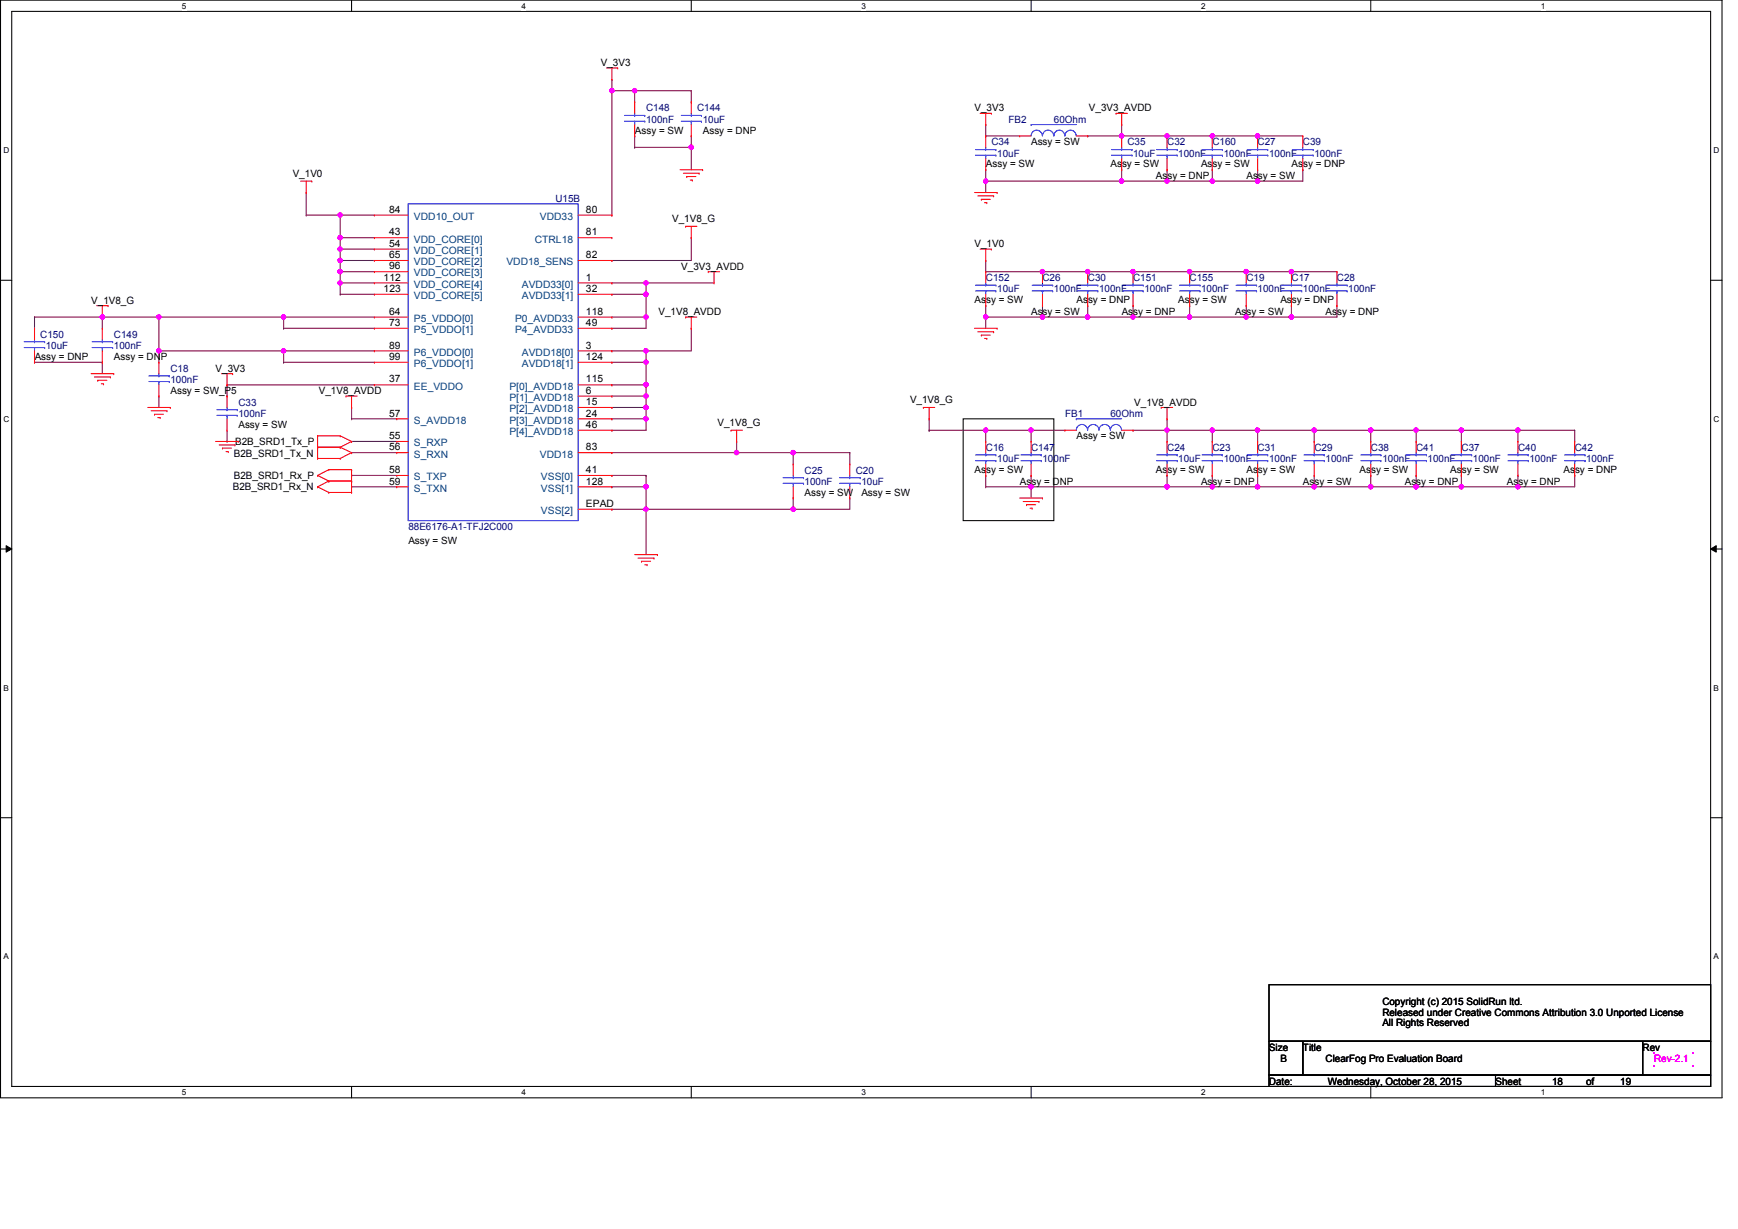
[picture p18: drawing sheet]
<svg xmlns="http://www.w3.org/2000/svg" width="420mm" height="297mm" viewBox="0 0 420 297" stroke-linecap="round" stroke-linejoin="round" font-family="sans-serif">
<defs><g id="words">
<g font-size="2.4">
<text x="145.2" y="16">V_3V3</text>
<text x="235.5" y="26.9">V_3V3</text>
<text x="263.1" y="26.9">V_3V3_AVDD</text>
<text x="153.4" y="32.3">Assy = SW</text>
<text x="169.8" y="32.3">Assy = DNP</text>
<text x="249.2" y="35.1">Assy = SW</text>
<text x="238.3" y="40.5">Assy = SW</text>
<text x="268.4" y="40.5">Assy = SW</text>
<text x="290.2" y="40.5">Assy = SW</text>
<text x="312.1" y="40.5">Assy = DNP</text>
<text x="70.7" y="42.8">V_1V0</text>
<text x="279.3" y="43.2">Assy = DNP</text>
<text x="301.2" y="43.2">Assy = SW</text>
<text x="94.1" y="51.4">84</text>
<text x="141.6" y="51.4">80</text>
<text x="162.4" y="53.7">V_1V8_G</text>
<text x="94.1" y="56.9">43</text>
<text x="94.1" y="59.6">54</text>
<text x="141.6" y="56.9">81</text>
<text x="235.5" y="59.7">V_1V0</text>
<text x="94.1" y="62.4">65</text>
<text x="94.1" y="65.1">96</text>
<text x="141.6" y="62.4">82</text>
<text x="164.6" y="65.2">V_3V3_AVDD</text>
<text x="92.7" y="67.8">112</text>
<text x="92.7" y="70.6">123</text>
<text x="141.6" y="67.8">1</text>
<text x="141.6" y="70.6">32</text>
<text x="22.1" y="73.4">V_1V8_G</text>
<text x="94.1" y="76.1">64</text>
<text x="141.6" y="76.1">118</text>
<text x="159.1" y="76.2">V_1V8_AVDD</text>
<text x="235.5" y="73.3">Assy = SW</text>
<text x="249.2" y="76.1">Assy = SW</text>
<text x="260.1" y="73.3">Assy = DNP</text>
<text x="271.1" y="76.1">Assy = DNP</text>
<text x="284.7" y="73.3">Assy = SW</text>
<text x="298.4" y="76.1">Assy = SW</text>
<text x="309.4" y="73.3">Assy = DNP</text>
<text x="320.3" y="76.1">Assy = DNP</text>
<text x="94.1" y="78.7">73</text>
<text x="141.6" y="78.7">49</text>
<text x="8.4" y="87">Assy = DNP</text>
<text x="27.5" y="87">Assy = DNP</text>
<text x="52.1" y="89.8">V_3V3</text>
<text x="94.1" y="84.2">89</text>
<text x="94.1" y="87">99</text>
<text x="141.6" y="84.2">3</text>
<text x="141.6" y="87">124</text>
<text x="41.2" y="95.2">Assy = SW_P5</text>
<text x="77" y="95.2">V_1V8_AVDD</text>
<text x="94.1" y="92.4">37</text>
<text x="141.6" y="92.4">115</text>
<text x="141.6" y="95.2">6</text>
<text x="94.1" y="100.7">57</text>
<text x="141.6" y="97.9">15</text>
<text x="141.6" y="100.7">24</text>
<text x="219.9" y="97.5">V_1V8_G</text>
<text x="274.1" y="98">V_1V8_AVDD</text>
<text x="56.8" y="107.6">B2B_SRD1_Tx_P</text>
<text x="57.6" y="103.4">Assy = SW</text>
<text x="94.1" y="106.1">55</text>
<text x="141.6" y="103.4">46</text>
<text x="173.4" y="103">V_1V8_G</text>
<text x="260.1" y="106.1">Assy = SW</text>
<text x="56.5" y="110.3">B2B_SRD1_Tx_N</text>
<text x="94.1" y="108.8">56</text>
<text x="141.6" y="108.8">83</text>
<text x="56.3" y="118.5">B2B_SRD1_Rx_N</text>
<text x="56.5" y="115.8">B2B_SRD1_Rx_P</text>
<text x="94.1" y="114.3">58</text>
<text x="94.1" y="117.1">59</text>
<text x="141.6" y="114.3">41</text>
<text x="141.6" y="117.1">128</text>
<text x="194.4" y="119.8">Assy = SW</text>
<text x="208.2" y="119.8">Assy = SW</text>
<text x="235.5" y="114.3">Assy = SW</text>
<text x="246.5" y="117.1">Assy = DNP</text>
<text x="279.3" y="114.3">Assy = SW</text>
<text x="290.2" y="117.1">Assy = DNP</text>
<text x="301.2" y="114.3">Assy = SW</text>
<text x="314.9" y="117.1">Assy = SW</text>
<text x="328.5" y="114.3">Assy = SW</text>
<text x="339.5" y="117.1">Assy = DNP</text>
<text x="350.5" y="114.3">Assy = SW</text>
<text x="364.2" y="117.1">Assy = DNP</text>
<text x="377.8" y="114.3">Assy = DNP</text>
<text x="141.6" y="122.5">EPAD</text>
<text x="98.7" y="131.5">Assy = SW</text>
<text x="334.1" y="243">Copyright (c) 2015 SolidRun ltd.</text>
<text x="334.1" y="245.5">Released under Creative Commons Attribution 3.0 Unported License</text>
<text x="334.1" y="248">All Rights Reserved</text>
<text x="306.7" y="253.9">Size</text>
<text x="309.4" y="256.6">B</text>
<text x="314.9" y="253.9">Title</text>
<text x="320.3" y="256.6">ClearFog Pro Evaluation Board</text>
<text x="397" y="253.9">Rev</text>
<text x="306.7" y="262.1">Date:</text>
<text x="320.9" y="262.1">Wednesday, October 28, 2015</text>
<text x="361.4" y="262.1">Sheet</text>
<text x="375.1" y="262.1">18</text>
<text x="383.3" y="262.1">of</text>
<text x="391.5" y="262.1">19</text>
</g>
<g font-size="2.4" fill="#000080">
<text x="156.1" y="26.9">C148</text>
<text x="156.1" y="29.6">100nF</text>
<text x="168.4" y="26.9">C144</text>
<text x="169.8" y="29.6">10uF</text>
<text x="243.7" y="29.6">FB2</text>
<text x="254.7" y="29.6">60Ohm</text>
<text x="239.6" y="35.1">C34</text>
<text x="272.5" y="35.1">C35</text>
<text x="282.1" y="35.1">C32</text>
<text x="293" y="35.1">C160</text>
<text x="303.9" y="35.1">C27</text>
<text x="314.9" y="35.1">C39</text>
<text x="241" y="37.8">10uF</text>
<text x="273.8" y="37.8">10uF</text>
<text x="284.7" y="37.8">100nF</text>
<text x="295.7" y="37.8">100nF</text>
<text x="306.7" y="37.8">100nF</text>
<text x="317.6" y="37.8">100nF</text>
<text x="134.2" y="48.8">U15B</text>
<text x="238.3" y="67.9">C152</text>
<text x="241" y="70.7">10uF</text>
<text x="251.9" y="67.9">C26</text>
<text x="254.7" y="70.7">100nF</text>
<text x="262.9" y="67.9">C30</text>
<text x="265.6" y="70.7">100nF</text>
<text x="273.8" y="67.9">C151</text>
<text x="276.6" y="70.7">100nF</text>
<text x="287.5" y="67.9">C155</text>
<text x="290.2" y="70.7">100nF</text>
<text x="301.2" y="67.9">C19</text>
<text x="303.9" y="70.7">100nF</text>
<text x="312.1" y="67.9">C17</text>
<text x="314.9" y="70.7">100nF</text>
<text x="323.1" y="67.9">C28</text>
<text x="325.8" y="70.7">100nF</text>
<text x="9.7" y="81.6">C150</text>
<text x="27.5" y="81.6">C149</text>
<text x="11" y="84.3">10uF</text>
<text x="27.5" y="84.3">100nF</text>
<text x="41.2" y="89.8">C18</text>
<text x="41.2" y="92.5">100nF</text>
<text x="57.6" y="98">C33</text>
<text x="57.6" y="100.8">100nF</text>
<text x="257.4" y="100.8">FB1</text>
<text x="268.4" y="100.8">60Ohm</text>
<text x="238.3" y="108.9">C16</text>
<text x="241" y="111.7">10uF</text>
<text x="249.2" y="108.9">C147</text>
<text x="251.9" y="111.7">100nF</text>
<text x="282.1" y="108.9">C24</text>
<text x="284.7" y="111.7">10uF</text>
<text x="293" y="108.9">C23</text>
<text x="295.7" y="111.7">100nF</text>
<text x="303.9" y="108.9">C31</text>
<text x="306.7" y="111.7">100nF</text>
<text x="317.6" y="108.9">C29</text>
<text x="320.3" y="111.7">100nF</text>
<text x="331.3" y="108.9">C38</text>
<text x="334.1" y="111.7">100nF</text>
<text x="342.2" y="108.9">C41</text>
<text x="345" y="111.7">100nF</text>
<text x="353.2" y="108.9">C37</text>
<text x="355.9" y="111.7">100nF</text>
<text x="366.9" y="108.9">C40</text>
<text x="369.6" y="111.7">100nF</text>
<text x="380.5" y="108.9">C42</text>
<text x="383.3" y="111.7">100nF</text>
<text x="194.4" y="114.4">C25</text>
<text x="194.4" y="117.2">100nF</text>
<text x="206.8" y="114.4">C20</text>
<text x="208.2" y="117.2">10uF</text>
<text x="98.7" y="128.1">88E6176-A1-TFJ2C000</text>
</g>
<g font-size="2.4" fill="#004080">
<text x="100" y="53.1">VDD10_OUT</text>
<text x="130.5" y="53.1">VDD33</text>
<text x="100" y="58.6">VDD_CORE[0]</text>
<text x="129.2" y="58.6">CTRL18</text>
<text x="100" y="61.4">VDD_CORE[1]</text>
<text x="100" y="64.1">VDD_CORE[2]</text>
<text x="122.4" y="64.1">VDD18_SENS</text>
<text x="100" y="66.8">VDD_CORE[3]</text>
<text x="100" y="69.6">VDD_CORE[4]</text>
<text x="126.1" y="69.6">AVDD33[0]</text>
<text x="100" y="77.8">P5_VDDO[0]</text>
<text x="100" y="72.3">VDD_CORE[5]</text>
<text x="124.5" y="77.8">P0_AVDD33</text>
<text x="126.1" y="72.3">AVDD33[1]</text>
<text x="100" y="80.5">P5_VDDO[1]</text>
<text x="124.5" y="80.5">P4_AVDD33</text>
<text x="100" y="86">P6_VDDO[0]</text>
<text x="100" y="88.7">P6_VDDO[1]</text>
<text x="126.1" y="86">AVDD18[0]</text>
<text x="126.1" y="88.7">AVDD18[1]</text>
<text x="100" y="94.1">EE_VDDO</text>
<text x="123.1" y="94.1">P[0]_AVDD18</text>
<text x="123.1" y="96.9">P[1]_AVDD18</text>
<text x="123.1" y="99.7">P[2]_AVDD18</text>
<text x="100" y="107.8">S_RXP</text>
<text x="100" y="102.4">S_AVDD18</text>
<text x="123.1" y="102.4">P[3]_AVDD18</text>
<text x="123.1" y="105.1">P[4]_AVDD18</text>
<text x="100" y="110.6">S_RXN</text>
<text x="130.5" y="110.6">VDD18</text>
<text x="100" y="116.1">S_TXP</text>
<text x="100" y="118.8">S_TXN</text>
<text x="130.7" y="116.1">VSS[0]</text>
<text x="130.7" y="118.8">VSS[1]</text>
<text x="130.7" y="124.2">VSS[2]</text>
</g>
<text font-size="2.4" fill="#f0f" x="399.7" y="256.6">Rev-2.1</text>
<g font-size="2">
<text x="43.9" y="2.1">5</text>
<text x="126" y="2.1">4</text>
<text x="208.2" y="2.1">3</text>
<text x="290.2" y="2.1">2</text>
<text x="372.4" y="2.1">1</text>
<text x=".8" y="37">D</text>
<text x="414.1" y="37">D</text>
<text x=".8" y="102">C</text>
<text x="414.1" y="102">C</text>
<text x=".8" y="166.9">B</text>
<text x="414.1" y="166.9">B</text>
<text x=".8" y="231.9">A</text>
<text x="414.1" y="231.9">A</text>
<text x="43.9" y="264.6">5</text>
<text x="126" y="264.6">4</text>
<text x="208.2" y="264.6">3</text>
<text x="290.2" y="264.6">2</text>
<text x="372.4" y="264.6">1</text>
</g>
</g></defs>
<path d="M.1 0h416v265.3h-416zM2.8 2.8h410.6v259.8h-410.6z" fill="none" stroke="#000" stroke-width=".25"/>
<g fill="#fff">
<path d="M43.9 .3h1.1v2.2h-1.1z"/>
<path d="M43.9 262.8h1.1v2.2h-1.1z"/>
</g>
<path d="M85 0v2.8M85 262.6v2.7" fill="none" stroke="#000" stroke-width=".25"/>
<g fill="#fff">
<path d="M126 .3h1.1v2.2h-1.1z"/>
<path d="M126 262.8h1.1v2.2h-1.1z"/>
</g>
<path d="M167 0v2.8M167 262.6v2.7" fill="none" stroke="#000" stroke-width=".25"/>
<g fill="#fff">
<path d="M208.2 .3h1.1v2.2h-1.1z"/>
<path d="M208.2 262.8h1.1v2.2h-1.1z"/>
</g>
<path d="M249.2 0v2.8M249.2 262.6v2.7" fill="none" stroke="#000" stroke-width=".25"/>
<g fill="#fff">
<path d="M290.2 .3h1.1v2.2h-1.1z"/>
<path d="M290.2 262.8h1.1v2.2h-1.1z"/>
</g>
<path d="M331.3 0v2.8M331.3 262.6v2.7" fill="none" stroke="#000" stroke-width=".25"/>
<g fill="#fff">
<path d="M372.4 .3h1.1v2.2h-1.1z"/>
<path d="M372.4 262.8h1.1v2.2h-1.1z"/>
<path d="M.8 35.2h1.4v2.2h-1.4z"/>
<path d="M414.1 35.2h1.4v2.2h-1.4z"/>
<path d="M.8 100.2h1.4v2.2h-1.4z"/>
<path d="M414.1 100.2h1.4v2.2h-1.4z"/>
</g>
<path d="M.1 67.7h2.7M413.4 67.7h2.7" fill="none" stroke="#000" stroke-width=".25"/>
<g fill="#fff">
<path d="M.8 165.1h1.4v2.2h-1.4z"/>
<path d="M414.1 165.1h1.3v2.2h-1.3z"/>
</g>
<path d="M.1 132.7h2.7M413.4 132.7h2.7" fill="none" stroke="#000" stroke-width=".25"/>
<path d="M1.5 131.9l1.3 .8-1.3 .7zM413.4 132.7l1.3-.8v1.5z" fill="#000"/>
<path d="M1.5 131.9l1.3 .8-1.3 .7zM413.4 132.7l1.3-.8v1.5z" fill="none" stroke="#000" stroke-width=".24"/>
<g fill="#fff">
<path d="M.8 230.1h1.4v2.2h-1.4z"/>
<path d="M414.1 230.1h1.3v2.2h-1.3z"/>
</g>
<path d="M232.7 101.2h22v24.6h-22zM.1 197.6h2.7M413.4 197.6h2.7" fill="none" stroke="#000" stroke-width=".25"/>
<path d="M68.5 76.6h.1M68.5 76.6h22M191.7 109.4h.1M191.7 109.4h13.7M156.1 123.1h.1M156.1 123.1h35.6" fill="none" stroke="#800040" stroke-width=".25"/>
<circle cx="191.7" cy="123" r=".53" fill="#f0f"/>
<circle cx="191.7" cy="123" r=".53" fill="none" stroke="#f0f" stroke-width=".25"/>
<circle cx="156.1" cy="123" r=".53" fill="#f0f"/>
<circle cx="156.1" cy="123" r=".53" fill="none" stroke="#f0f" stroke-width=".25"/>
<path d="M249.2 104h.1M249.2 104v2.7" fill="none" stroke="#800040" stroke-width=".25"/>
<circle cx="249.1" cy="103.9" r=".54" fill="#f0f"/>
<circle cx="249.1" cy="103.9" r=".54" fill="none" stroke="#f0f" stroke-width=".25"/>
<path d="M282 104h.1M282 104v2.7M292.9 104h.1M292.9 104v2.7" fill="none" stroke="#800040" stroke-width=".25"/>
<circle cx="292.9" cy="103.9" r=".52" fill="#f0f"/>
<circle cx="292.9" cy="103.9" r=".52" fill="none" stroke="#f0f" stroke-width=".25"/>
<g fill="none" stroke="#800040" stroke-width=".25">
<path d="M8.3 76.6h.1M8.3 76.6h16.4M24.7 76.6h.1M24.7 76.6v2.7M8.3 87.5h.1M8.3 87.5h16.4M24.7 87.5h.1M24.7 87.5v2.8M38.4 95.7h.1M38.4 84.8h.1M38.4 84.8v2.7M38.4 95.7v2.8"/>
<path d="M238.2 114.9h.1M238.2 117.6h.1M238.2 104h.1M238.2 104v2.7M238.2 114.9v2.7M238.2 117.6h11M238.2 104h11M303.9 104h.1M303.9 104v2.7M317.6 104h.1M317.6 104v2.7M331.3 104h.1"/>
<path d="M331.3 104v2.7M342.2 104h.1M342.2 104v2.7M353.1 104h.1M353.1 104v2.7M366.8 104h.1M366.8 104v2.7"/>
</g>
<circle cx="238.2" cy="103.9" r=".52" fill="#f0f"/>
<circle cx="238.2" cy="103.9" r=".52" fill="none" stroke="#f0f" stroke-width=".25"/>
<path d="M54.9 93h.1M54.9 93h35.6M68.5 84.8h.1M68.5 87.5h.1M68.5 84.8h22M68.5 87.5h22M68.5 84.8v2.7M156.1 87.5h.1M156.1 87.5v5.5M249.2 104h.1M249.2 104h8.1" fill="none" stroke="#800040" stroke-width=".25"/>
<circle cx="156.1" cy="93" r=".53" fill="#f0f"/>
<circle cx="156.1" cy="93" r=".53" fill="none" stroke="#f0f" stroke-width=".25"/>
<circle cx="156.1" cy="87.5" r=".52" fill="#f0f"/>
<circle cx="156.1" cy="87.5" r=".52" fill="none" stroke="#f0f" stroke-width=".25"/>
<path d="M156.1 84.8h.1M156.1 98.5h.1M156.1 84.8v2.7M156.1 98.5v2.7" fill="none" stroke="#800040" stroke-width=".25"/>
<circle cx="156.1" cy="98.4" r=".53" fill="#f0f"/>
<circle cx="156.1" cy="98.4" r=".53" fill="none" stroke="#f0f" stroke-width=".25"/>
<path d="M303.9 104h.1M303.9 104h13.7" fill="none" stroke="#800040" stroke-width=".25"/>
<circle cx="317.6" cy="103.9" r=".53" fill="#f0f"/>
<circle cx="317.6" cy="103.9" r=".53" fill="none" stroke="#f0f" stroke-width=".25"/>
<circle cx="303.9" cy="103.9" r=".54" fill="#f0f"/>
<circle cx="303.9" cy="103.9" r=".54" fill="none" stroke="#f0f" stroke-width=".25"/>
<path d="M331.3 104h.1M331.3 104h10.9" fill="none" stroke="#800040" stroke-width=".25"/>
<circle cx="342.2" cy="103.9" r=".54" fill="#f0f"/>
<circle cx="342.2" cy="103.9" r=".54" fill="none" stroke="#f0f" stroke-width=".25"/>
<circle cx="331.2" cy="103.9" r=".53" fill="#f0f"/>
<circle cx="331.2" cy="103.9" r=".53" fill="none" stroke="#f0f" stroke-width=".25"/>
<path d="M282 114.9h.1M282 101.2h.1M282 101.2v2.8M282 114.9v2.7" fill="none" stroke="#800040" stroke-width=".25"/>
<circle cx="282" cy="103.9" r=".53" fill="#f0f"/>
<circle cx="282" cy="103.9" r=".53" fill="none" stroke="#f0f" stroke-width=".25"/>
<path d="M282 104h.1M282 104h10.9M292.9 114.9h.1M292.9 117.6h.1M292.9 114.9v2.7M303.9 114.9h.1M303.9 114.9v2.7h-11" fill="none" stroke="#800040" stroke-width=".25"/>
<circle cx="292.9" cy="117.6" r=".52" fill="#f0f"/>
<circle cx="292.9" cy="117.6" r=".52" fill="none" stroke="#f0f" stroke-width=".25"/>
<path d="M282 117.6h.1M282 117.6h10.9M353.1 117.6h.1M366.8 114.9h.1M366.8 114.9v2.7h-13.7" fill="none" stroke="#800040" stroke-width=".25"/>
<circle cx="366.8" cy="117.6" r=".53" fill="#f0f"/>
<circle cx="366.8" cy="117.6" r=".53" fill="none" stroke="#f0f" stroke-width=".25"/>
<circle cx="353.1" cy="117.6" r=".53" fill="#f0f"/>
<circle cx="353.1" cy="117.6" r=".53" fill="none" stroke="#f0f" stroke-width=".25"/>
<path d="M353.1 104h.1M353.1 104h13.7" fill="none" stroke="#800040" stroke-width=".25"/>
<circle cx="366.8" cy="103.9" r=".53" fill="#f0f"/>
<circle cx="366.8" cy="103.9" r=".53" fill="none" stroke="#f0f" stroke-width=".25"/>
<circle cx="353.1" cy="103.9" r=".53" fill="#f0f"/>
<circle cx="353.1" cy="103.9" r=".53" fill="none" stroke="#f0f" stroke-width=".25"/>
<path d="M342.2 114.9h.1M342.2 114.9v2.7" fill="none" stroke="#800040" stroke-width=".25"/>
<circle cx="342.2" cy="117.6" r=".54" fill="#f0f"/>
<circle cx="342.2" cy="117.6" r=".54" fill="none" stroke="#f0f" stroke-width=".25"/>
<path d="M317.6 114.9h.1M317.6 114.9v2.7M331.3 114.9h.1M331.3 114.9v2.7M342.2 104h.1M342.2 104h10.9M353.1 114.9h.1M353.1 114.9v2.7" fill="none" stroke="#800040" stroke-width=".25"/>
<circle cx="331.2" cy="117.6" r=".53" fill="#f0f"/>
<circle cx="331.2" cy="117.6" r=".53" fill="none" stroke="#f0f" stroke-width=".25"/>
<path d="M224.5 104h.1M224.5 104h13.7M249.2 117.6h.1M249.2 117.6h32.8M249.2 117.6v2.8M317.6 117.6h.1M317.6 117.6h35.5M331.3 117.6h.1M342.2 117.6h.1" fill="none" stroke="#800040" stroke-width=".25"/>
<circle cx="282" cy="117.6" r=".53" fill="#f0f"/>
<circle cx="282" cy="117.6" r=".53" fill="none" stroke="#f0f" stroke-width=".25"/>
<circle cx="249.1" cy="117.6" r=".54" fill="#f0f"/>
<circle cx="249.1" cy="117.6" r=".54" fill="none" stroke="#f0f" stroke-width=".25"/>
<path d="M249.2 114.9h.1M249.2 114.9v2.7M303.9 117.6h.1M303.9 117.6h13.7" fill="none" stroke="#800040" stroke-width=".25"/>
<circle cx="317.6" cy="117.6" r=".53" fill="#f0f"/>
<circle cx="317.6" cy="117.6" r=".53" fill="none" stroke="#f0f" stroke-width=".25"/>
<circle cx="303.9" cy="117.6" r=".54" fill="#f0f"/>
<circle cx="303.9" cy="117.6" r=".54" fill="none" stroke="#f0f" stroke-width=".25"/>
<path d="M271.1 30.1h.1M271.1 32.9h.1M271.1 30.1v2.8M271.1 32.9h10.9M271.1 41h.1M271.1 41v2.8M273.8 104h.1M273.8 104h8.2M292.9 104h.1M292.9 104h11M317.6 104h.1M317.6 104h13.7" fill="none" stroke="#800040" stroke-width=".25"/>
<circle cx="271" cy="32.8" r=".53" fill="#f0f"/>
<circle cx="271" cy="32.8" r=".53" fill="none" stroke="#f0f" stroke-width=".25"/>
<path d="M271.1 43.8h.1M282 41h.1M282 43.8h.1M282 41v2.8M292.9 41h.1M292.9 41v2.8h-21.8" fill="none" stroke="#800040" stroke-width=".25"/>
<circle cx="282" cy="43.8" r=".53" fill="#f0f"/>
<circle cx="282" cy="43.8" r=".53" fill="none" stroke="#f0f" stroke-width=".25"/>
<path d="M238.2 30.1h.1M238.2 32.9h.1M238.2 30.1v2.8M238.2 32.9h8.2M238.2 43.8h.1M238.2 43.8v2.7M238.2 43.8h32.9" fill="none" stroke="#800040" stroke-width=".25"/>
<circle cx="271" cy="43.8" r=".54" fill="#f0f"/>
<circle cx="271" cy="43.8" r=".54" fill="none" stroke="#f0f" stroke-width=".25"/>
<circle cx="238.2" cy="43.8" r=".52" fill="#f0f"/>
<circle cx="238.2" cy="43.8" r=".52" fill="none" stroke="#f0f" stroke-width=".25"/>
<path d="M262.8 32.9h.1M262.8 32.9h8.3M282 32.9h.1M282 32.9h10.9M238.2 41h.1M238.2 41v2.8" fill="none" stroke="#800040" stroke-width=".25"/>
<circle cx="292.9" cy="32.8" r=".52" fill="#f0f"/>
<circle cx="292.9" cy="32.8" r=".52" fill="none" stroke="#f0f" stroke-width=".25"/>
<circle cx="282" cy="32.8" r=".52" fill="#f0f"/>
<circle cx="282" cy="32.8" r=".52" fill="none" stroke="#f0f" stroke-width=".25"/>
<path d="M156.1 68.4h.1M156.1 68.4h16.5M238.2 62.9h.1M238.2 76.6h.1M238.2 62.9v2.8M238.2 76.6v2.7M301.2 65.7h.1M301.2 65.7h10.9" fill="none" stroke="#800040" stroke-width=".25"/>
<circle cx="301.1" cy="65.6" r=".53" fill="#f0f"/>
<circle cx="301.1" cy="65.6" r=".53" fill="none" stroke="#f0f" stroke-width=".25"/>
<path d="M312.1 73.9h.1M312.1 65.7h.1M312.1 73.9v2.7M312.1 65.7h11" fill="none" stroke="#800040" stroke-width=".25"/>
<circle cx="312.1" cy="65.6" r=".53" fill="#f0f"/>
<circle cx="312.1" cy="65.6" r=".53" fill="none" stroke="#f0f" stroke-width=".25"/>
<path d="M287.5 65.7h.1M287.5 73.9h.1M287.5 65.7h13.7M287.5 73.9v2.7M301.2 73.9h.1M301.2 73.9v2.7M312.1 76.6h.1M323.1 73.9h.1M323.1 73.9v2.7h-11" fill="none" stroke="#800040" stroke-width=".25"/>
<circle cx="312.1" cy="76.6" r=".52" fill="#f0f"/>
<circle cx="312.1" cy="76.6" r=".52" fill="none" stroke="#f0f" stroke-width=".25"/>
<path d="M301.2 76.6h.1M301.2 76.6h10.9" fill="none" stroke="#800040" stroke-width=".25"/>
<circle cx="301.1" cy="76.6" r=".52" fill="#f0f"/>
<circle cx="301.1" cy="76.6" r=".52" fill="none" stroke="#f0f" stroke-width=".25"/>
<path d="M273.8 76.6h.1M273.8 76.6h27.4M287.5 76.6h.1" fill="none" stroke="#800040" stroke-width=".25"/>
<circle cx="287.5" cy="76.6" r=".53" fill="#f0f"/>
<circle cx="287.5" cy="76.6" r=".53" fill="none" stroke="#f0f" stroke-width=".25"/>
<circle cx="273.8" cy="76.6" r=".52" fill="#f0f"/>
<circle cx="273.8" cy="76.6" r=".52" fill="none" stroke="#f0f" stroke-width=".25"/>
<path d="M273.8 65.7h.1M273.8 65.7h13.7" fill="none" stroke="#800040" stroke-width=".25"/>
<circle cx="287.5" cy="65.6" r=".54" fill="#f0f"/>
<circle cx="287.5" cy="65.6" r=".54" fill="none" stroke="#f0f" stroke-width=".25"/>
<circle cx="273.8" cy="65.6" r=".52" fill="#f0f"/>
<circle cx="273.8" cy="65.6" r=".52" fill="none" stroke="#f0f" stroke-width=".25"/>
<path d="M251.9 65.7h.1M251.9 65.7h10.9" fill="none" stroke="#800040" stroke-width=".25"/>
<circle cx="262.8" cy="65.6" r=".53" fill="#f0f"/>
<circle cx="262.8" cy="65.6" r=".53" fill="none" stroke="#f0f" stroke-width=".25"/>
<circle cx="251.9" cy="65.6" r=".54" fill="#f0f"/>
<circle cx="251.9" cy="65.6" r=".54" fill="none" stroke="#f0f" stroke-width=".25"/>
<path d="M238.2 65.7h.1M238.2 65.7h13.7M251.9 73.9h.1M251.9 76.6h.1M251.9 73.9v2.7M262.8 73.9h.1M262.8 65.7h.1M262.8 76.6h.1M262.8 73.9v2.7M262.8 65.7h11M273.8 73.9h.1M273.8 73.9v2.7h-21.9" fill="none" stroke="#800040" stroke-width=".25"/>
<circle cx="262.8" cy="76.6" r=".52" fill="#f0f"/>
<circle cx="262.8" cy="76.6" r=".52" fill="none" stroke="#f0f" stroke-width=".25"/>
<circle cx="251.9" cy="76.6" r=".53" fill="#f0f"/>
<circle cx="251.9" cy="76.6" r=".53" fill="none" stroke="#f0f" stroke-width=".25"/>
<path d="M147.9 71.1h.1M156.1 68.4h.1M156.1 68.4v2.7h-8.2M238.2 76.6h.1M238.2 76.6h13.7" fill="none" stroke="#800040" stroke-width=".25"/>
<circle cx="156.1" cy="71.1" r=".53" fill="#f0f"/>
<circle cx="156.1" cy="71.1" r=".53" fill="none" stroke="#f0f" stroke-width=".25"/>
<circle cx="156.1" cy="68.4" r=".52" fill="#f0f"/>
<circle cx="156.1" cy="68.4" r=".52" fill="none" stroke="#f0f" stroke-width=".25"/>
<path d="M147.9 68.4h.1M147.9 76.6h.1M147.9 68.4h8.2M156.1 71.1h.1M156.1 71.1v5.5h-8.2" fill="none" stroke="#800040" stroke-width=".25"/>
<circle cx="156.1" cy="76.6" r=".52" fill="#f0f"/>
<circle cx="156.1" cy="76.6" r=".52" fill="none" stroke="#f0f" stroke-width=".25"/>
<path d="M38.4 84.8h.1M38.4 84.8h30.1" fill="none" stroke="#800040" stroke-width=".25"/>
<circle cx="68.5" cy="84.8" r=".54" fill="#f0f"/>
<circle cx="68.5" cy="84.8" r=".54" fill="none" stroke="#f0f" stroke-width=".25"/>
<circle cx="38.4" cy="84.8" r=".53" fill="#f0f"/>
<circle cx="38.4" cy="84.8" r=".53" fill="none" stroke="#f0f" stroke-width=".25"/>
<path d="M82.2 57.4h.1M82.2 57.4v2.8" fill="none" stroke="#800040" stroke-width=".25"/>
<circle cx="82.2" cy="60.2" r=".52" fill="#f0f"/>
<circle cx="82.2" cy="60.2" r=".52" fill="none" stroke="#f0f" stroke-width=".25"/>
<circle cx="82.2" cy="57.4" r=".53" fill="#f0f"/>
<circle cx="82.2" cy="57.4" r=".53" fill="none" stroke="#f0f" stroke-width=".25"/>
<path d="M74 46.5h.1M74 46.5v5.5M82.2 65.7h.1M82.2 65.7v2.7M147.9 79.3h.1M156.1 76.6h.1M156.1 76.6v2.7h-8.2M238.2 73.9h.1M238.2 73.9v2.7" fill="none" stroke="#800040" stroke-width=".25"/>
<circle cx="238.2" cy="76.6" r=".52" fill="#f0f"/>
<circle cx="238.2" cy="76.6" r=".52" fill="none" stroke="#f0f" stroke-width=".25"/>
<path d="M178 109.4h.1M178 109.4h13.7" fill="none" stroke="#800040" stroke-width=".25"/>
<circle cx="191.7" cy="109.4" r=".53" fill="#f0f"/>
<circle cx="191.7" cy="109.4" r=".53" fill="none" stroke="#f0f" stroke-width=".25"/>
<path d="M147.9 109.4h.1M178 106.7h.1M178 106.7v2.7h-30.1" fill="none" stroke="#800040" stroke-width=".25"/>
<circle cx="178" cy="109.4" r=".54" fill="#f0f"/>
<circle cx="178" cy="109.4" r=".54" fill="none" stroke="#f0f" stroke-width=".25"/>
<path d="M74 52h.1M74 52h8.2M167 79.3h.1M167 79.3v5.5h-10.9M156.1 84.8h.1" fill="none" stroke="#800040" stroke-width=".25"/>
<circle cx="156.1" cy="84.8" r=".53" fill="#f0f"/>
<circle cx="156.1" cy="84.8" r=".53" fill="none" stroke="#f0f" stroke-width=".25"/>
<g fill="none" stroke="#800040" stroke-width=".25">
<path d="M147.9 87.5h.1M147.9 84.8h.1M147.9 93h.1M147.9 98.5h.1M147.9 87.5h8.2M147.9 84.8h8.2M147.9 93h8.2M147.9 98.5h8.2M156.1 93h.1M156.1 93v2.7M147.9 101.2h.1M147.9 101.2h8.2"/>
<path d="M156.1 101.2h.1M156.1 101.2v2.8"/>
</g>
<circle cx="156.1" cy="101.2" r=".52" fill="#f0f"/>
<circle cx="156.1" cy="101.2" r=".52" fill="none" stroke="#f0f" stroke-width=".25"/>
<path d="M147.9 95.7h.1M147.9 95.7h8.2M156.1 95.7h.1M156.1 95.7v2.8M147.9 104h.1M147.9 104h8.2" fill="none" stroke="#800040" stroke-width=".25"/>
<circle cx="156.1" cy="95.7" r=".53" fill="#f0f"/>
<circle cx="156.1" cy="95.7" r=".53" fill="none" stroke="#f0f" stroke-width=".25"/>
<path d="M82.2 52h.1M82.2 52h8.3" fill="none" stroke="#800040" stroke-width=".25"/>
<circle cx="82.2" cy="52" r=".53" fill="#f0f"/>
<circle cx="82.2" cy="52" r=".53" fill="none" stroke="#f0f" stroke-width=".25"/>
<path d="M82.2 52h.1M82.2 57.4h.1M82.2 52v5.4M82.2 57.4h8.3M82.2 60.2h.1M82.2 62.9h.1M82.2 60.2v5.5M82.2 60.2h8.3M82.2 62.9h8.3" fill="none" stroke="#800040" stroke-width=".25"/>
<circle cx="82.2" cy="65.6" r=".53" fill="#f0f"/>
<circle cx="82.2" cy="65.6" r=".53" fill="none" stroke="#f0f" stroke-width=".25"/>
<circle cx="82.2" cy="62.9" r=".52" fill="#f0f"/>
<circle cx="82.2" cy="62.9" r=".52" fill="none" stroke="#f0f" stroke-width=".25"/>
<path d="M82.2 65.7h.1M82.2 68.4h.1M82.2 65.7h8.3M82.2 68.4h8.3M82.2 68.4v2.7" fill="none" stroke="#800040" stroke-width=".25"/>
<circle cx="82.2" cy="68.4" r=".52" fill="#f0f"/>
<circle cx="82.2" cy="68.4" r=".52" fill="none" stroke="#f0f" stroke-width=".25"/>
<path d="M24.7 76.6h.1M24.7 76.6h13.7M82.2 71.1h.1M82.2 71.1h8.3M147.9 114.9h.1M147.9 114.9h8.2M156.1 114.9h.1M156.1 114.9v2.7M147.9 123.1h.1M147.9 123.1h8.2M156.1 123.1h.1M156.1 123.1v10.9" fill="none" stroke="#800040" stroke-width=".25"/>
<circle cx="24.7" cy="76.6" r=".52" fill="#f0f"/>
<circle cx="24.7" cy="76.6" r=".52" fill="none" stroke="#f0f" stroke-width=".25"/>
<path d="M153.4 21.9h.1M153.4 21.9h13.6M68.5 79.3h.1M68.5 76.6h.1M68.5 79.3h22M68.5 76.6v2.7" fill="none" stroke="#800040" stroke-width=".25"/>
<circle cx="153.4" cy="21.9" r=".52" fill="#f0f"/>
<circle cx="153.4" cy="21.9" r=".52" fill="none" stroke="#f0f" stroke-width=".25"/>
<path d="M153.4 21.9h.1M153.4 35.6h.1M153.4 21.9v2.7M153.4 35.6h13.6M167 21.9h.1M167 35.6h.1M167 21.9v2.7M167 35.6v5.4" fill="none" stroke="#800040" stroke-width=".25"/>
<circle cx="167" cy="35.6" r=".52" fill="#f0f"/>
<circle cx="167" cy="35.6" r=".52" fill="none" stroke="#f0f" stroke-width=".25"/>
<path d="M147.9 19.2h.1M147.9 19.2v2.7M147.9 21.9h.1M147.9 21.9h5.5M153.4 32.9h.1M153.4 32.9v2.7M167 32.9h.1M167 32.9v2.7M292.9 32.9h.1M292.9 32.9h21.9M303.9 32.9h.1" fill="none" stroke="#800040" stroke-width=".25"/>
<circle cx="303.9" cy="32.8" r=".53" fill="#f0f"/>
<circle cx="303.9" cy="32.8" r=".53" fill="none" stroke="#f0f" stroke-width=".25"/>
<path d="M292.9 43.8h.1M292.9 43.8h11M314.8 41h.1M314.8 41v2.8" fill="none" stroke="#800040" stroke-width=".25"/>
<circle cx="292.9" cy="43.8" r=".52" fill="#f0f"/>
<circle cx="292.9" cy="43.8" r=".52" fill="none" stroke="#f0f" stroke-width=".25"/>
<path d="M303.9 41h.1M303.9 43.8h.1M303.9 41v2.8M303.9 43.8h10.9" fill="none" stroke="#800040" stroke-width=".25"/>
<circle cx="303.9" cy="43.8" r=".54" fill="#f0f"/>
<circle cx="303.9" cy="43.8" r=".54" fill="none" stroke="#f0f" stroke-width=".25"/>
<g fill="none" stroke="#800040" stroke-width=".25">
<path d="M147.9 117.6h.1M147.9 117.6h8.2M156.1 117.6h.1M156.1 117.6v5.5M191.7 109.4h.1M191.7 109.4v2.7M205.4 109.4h.1M205.4 109.4v2.7M191.7 120.4h.1M191.7 123.1h.1M191.7 120.4v2.7M205.4 120.4h.1"/>
<path d="M205.4 120.4v2.7h-13.7"/>
</g>
<circle cx="156.1" cy="117.6" r=".53" fill="#f0f"/>
<circle cx="156.1" cy="117.6" r=".53" fill="none" stroke="#f0f" stroke-width=".25"/>
<g fill="none" stroke="#800040" stroke-width=".25">
<path d="M38.4 76.6h.1M38.4 76.6v8.2M38.4 76.6h30.1M85 98.5h.1M85 98.5v2.7M85 106.7h.1M85 109.4h.1M85 114.9h.1M85 117.6h.1M85 101.2h.1M85 106.7h10.9M85 109.4h10.9"/>
<path d="M85 114.9h10.9M85 117.6h10.9M85 101.2h10.9M366.8 104h.1M366.8 117.6h.1M366.8 104h13.7M380.5 104h.1M380.5 114.9h.1M380.5 114.9v2.7h-13.7M380.5 104v2.7"/>
</g>
<circle cx="68.5" cy="76.6" r=".53" fill="#f0f"/>
<circle cx="68.5" cy="76.6" r=".53" fill="none" stroke="#f0f" stroke-width=".25"/>
<circle cx="38.4" cy="76.6" r=".52" fill="#f0f"/>
<circle cx="38.4" cy="76.6" r=".52" fill="none" stroke="#f0f" stroke-width=".25"/>
<path d="M147.9 21.9v30.1M147.9 52h.1M8.3 76.6h.1M8.3 76.6v2.7" fill="none" stroke="#800040" stroke-width=".25"/>
<circle cx="147.9" cy="21.9" r=".52" fill="#f0f"/>
<circle cx="147.9" cy="21.9" r=".52" fill="none" stroke="#f0f" stroke-width=".25"/>
<path d="M167 57.4h.1M167 57.4v5.5h-19.1M147.9 62.9h.1M54.9 95.7h.1M54.9 93v2.7M54.9 106.7h.1M54.9 104v2.7M224.5 104h.1M224.5 101.2v2.8" fill="none" stroke="#800040" stroke-width=".25"/>
<g fill="none" stroke="#f00" stroke-width=".25">
<path d="M146.6 16.4h2.7M147.9 19.2h.1M147.9 16.4v2.8M149.3 16.4h.1M236.9 27.4h2.7M238.2 30.1h.1M238.2 27.4v2.7M239.6 27.4h.1M269.7 27.4h.1M269.7 27.4h2.8M271.1 30.1h.1M271.1 27.4v2.7"/>
<path d="M72.6 43.8h2.8M74 46.5h.1M74 43.8v2.7M75.4 43.8h.1M164.3 41h5.5M165.1 41.9h3.9M165.7 54.7h.1M165.7 54.7h2.7M165.9 42.7h.1M165.9 42.7h2.2M166.8 43.5h.5M167 57.4h.1"/>
<path d="M167 54.7v2.7M167.3 43.5h.1M169 41.9h.1M169.8 41h.1M235.5 46.5h5.5M236.3 47.3h3.8M237.2 48.2h.1M237.2 48.2h2.1M237.9 49h.6M238.5 49h.1M240.1 47.3h.1M241 46.5h.1"/>
<path d="M23.4 73.9h2.7M24.7 76.6h.1M24.7 73.9v2.7M26.1 73.9h.1M165.7 76.6h.1M165.7 76.6h2.7M167 79.3h.1M167 76.6v2.7M171.2 65.7h.1M171.2 65.7h2.7M172.6 68.4h.1M172.6 65.7v2.7"/>
<path d="M235.5 79.3h5.5M236.9 60.2h2.7M238.2 62.9h.1M238.2 60.2v2.7M239.6 60.2h.1M241 79.3h.1M22 90.3h5.5M22.8 91.1h3.9M23.6 91.9h.1M23.6 91.9h2.2M24.5 92.8h.5M25 92.8h.1"/>
<path d="M26.7 91.1h.1M27.5 90.3h.1M35.7 98.5h5.4M36.5 99.3h3.8M40.3 99.3h.1M41.1 98.5h.1M53.5 90.3h2.7M54.9 93h.1M54.9 90.3v2.7M56.2 90.3h.1M83.6 95.7h.1M83.6 95.7h2.7"/>
<path d="M85 98.5h.1M85 95.7v2.8M223.1 98.5h.1M223.1 98.5h2.8M224.5 98.5v2.7M236.3 80.2h3.8M237.2 81h.1M237.2 81h2.1M237.9 81.8h.6M238.5 81.8h.1M240.1 80.2h.1M280.6 98.5h.1"/>
<path d="M280.6 98.5h2.8M282 98.5v2.7M37.3 100.1h.1M37.3 100.1h2.2M38.1 100.9h.6M38.7 100.9h.1M52.1 106.7h5.5M53 107.5h3.8M53.8 108.3h.1M53.8 108.3h2.1M54.6 109.1h.6M55.2 109.1h.1"/>
<path d="M56.8 107.5h.1M57.6 106.7h.1M76.8 114.9h.1M76.8 117.6h.1M76.8 105.3h.1M76.8 108.1h.1M76.8 110.8h.1M76.8 114.9l2.7 1.3M76.8 117.6l2.7 1.4M76.8 108.1h5.4M76.8 105.3h5.4M76.8 105.3v5.5"/>
<path d="M76.8 110.8h5.4M79.5 116.2h.1M79.5 113.5h.1M79.5 119h.1M79.5 116.2h5.5M79.5 113.5l-2.7 1.4M79.5 113.5h5.5M79.5 119h5.5M79.5 116.2l-2.7 1.4M82.2 108.1h.1M82.2 105.3h.1M82.2 110.8h.1"/>
<path d="M82.2 105.3l2.8 1.4M82.2 108.1l2.8 1.3M85 113.5h.1M85 116.2h.1M85 119h.1M85 106.7h.1M85 109.4h.1M85 113.5v5.5M85 106.7l-2.8 1.4M85 109.4l-2.8 1.4M176.7 104h.1M176.7 104h2.7"/>
<path d="M178 106.7h.1M178 104v2.7M224.5 101.2h.1M282 101.2h.1M153.4 134h5.5M154.2 134.9h3.8M155 135.6h.1M155 135.6h2.2M155.8 136.5h.6M156.4 136.5h.1M158 134.9h.1M158.9 134h.1"/>
<path d="M246.4 120.4h5.5M247.3 121.2h3.8M248.1 122h.1M248.1 122h2.2M248.9 122.8h.5M249.4 122.8h.1M251.1 121.2h.1M251.9 120.4h.1"/>
</g>
<path d="M306.7 238h106.7v13.6h-106.7zM306.7 251.6h8.1v8.2h-8.1zM306.7 259.8h54.7v2.8h-54.7zM314.8 251.6h82.2v8.2h-82.2zM361.4 259.8h52v2.8h-52zM397 251.6h16.4v8.2h-16.4z" fill="none" stroke="#000" stroke-width=".25"/>
<g fill="#f0f">
<path d="M399.5 254.2h.4v.4h-.4z"/>
<path d="M408.9 254.2h.3v.4h-.3z"/>
<path d="M408.9 257.5h.3v.3h-.3z"/>
<path d="M399.5 257.5h.4v.3h-.4z"/>
</g>
<path d="M306.7 238h106.7v13.6h-106.7zM306.7 251.6h8.1v8.2h-8.1zM306.7 259.8h54.7v2.8h-54.7zM314.8 251.6h82.2v8.2h-82.2zM361.4 259.8h52v2.8h-52zM397 251.6h16.4v8.2h-16.4z" fill="none" stroke="#000" stroke-width=".25"/>
<g fill="#f0f">
<path d="M399.5 254.2h.4v.4h-.4z"/>
<path d="M408.9 254.2h.3v.4h-.3z"/>
<path d="M408.9 257.5h.3v.3h-.3z"/>
<path d="M399.5 257.5h.4v.3h-.4z"/>
</g>
<path d="M306.7 238h106.7v13.6h-106.7zM306.7 251.6h8.1v8.2h-8.1zM306.7 259.8h54.7v2.8h-54.7zM314.8 251.6h82.2v8.2h-82.2zM361.4 259.8h52v2.8h-52zM397 251.6h16.4v8.2h-16.4z" fill="none" stroke="#000" stroke-width=".25"/>
<g fill="#f0f">
<path d="M399.5 254.2h.4v.4h-.4z"/>
<path d="M408.9 254.2h.3v.4h-.3z"/>
<path d="M408.9 257.5h.3v.3h-.3z"/>
<path d="M399.5 257.5h.4v.3h-.4z"/>
</g>
<g fill="none" stroke="#00f" stroke-width=".25">
<path d="M150.9 29.3h4.9M150.9 27.9h4.9M153.4 27.9h.1M153.4 29.3h.1M153.4 27.4v.5M153.4 29.3v.8M155.8 29.3h.1M155.8 27.9h.1M164.6 29.3h4.9M164.6 27.9h4.9M167 27.9h.1M167 29.3h.1"/>
<path d="M167 27.4v.5M167 29.3v.8M169.5 29.3h.1M169.5 27.9h.1M235.8 37.5h4.9M235.8 36.2h4.9M238.2 36.2h.1M238.2 37.5h.1M238.2 35.6v.6M238.2 37.5v.8M240.7 37.5h.1M240.7 36.2h.1"/>
<path d="M249.2 32.9a1.36 1.36 0 0 1 1.3-1.4 1.36 1.36 0 0 1 1.4 1.4M249.2 30.1h.1M249.2 30.1h10.9M251.9 32.9a1.36 1.36 0 0 1 1.4-1.4 1.36 1.36 0 0 1 1.3 1.4M254.7 32.9a1.31 1.31 0 0 1 1.3-1.4 1.31 1.31 0 0 1 1.3 1.4M257.3 32.9a1.36 1.36 0 0 1 1.4-1.4 1.36 1.36 0 0 1 1.4 1.4M268.6 37.5h5M268.6 36.2h5M271.1 36.2h.1M271.1 37.5h.1M271.1 35.6v.6M271.1 37.5v.8"/>
<path d="M273.6 37.5h.1M273.6 36.2h.1M279.5 37.5h5M279.5 36.2h5M282 36.2h.1M282 37.5h.1M282 35.6v.6M282 37.5v.8M284.5 37.5h.1M284.5 36.2h.1M290.5 37.5h4.9M290.5 36.2h4.9"/>
<path d="M292.9 36.2h.1M292.9 37.5h.1M292.9 35.6v.6M292.9 37.5v.8M295.4 37.5h.1M295.4 36.2h.1M301.5 37.5h4.9M301.5 36.2h4.9M303.9 36.2h.1M303.9 37.5h.1M303.9 35.6v.6M303.9 37.5v.8"/>
<path d="M306.4 37.5h.1M306.4 36.2h.1M312.4 37.5h4.9M312.4 36.2h4.9M314.8 36.2h.1M314.8 37.5h.1M314.8 35.6v.6M314.8 37.5v.8M317.3 37.5h.1M317.3 36.2h.1M98.6 49.3h41.1v76.5h-41.1zM235.8 70.3h4.9"/>
<path d="M235.8 68.9h4.9M238.2 68.9h.1M238.2 70.3h.1M238.2 68.4v.5M238.2 70.3v.8M240.7 70.3h.1M240.7 68.9h.1M249.4 70.3h5M249.4 68.9h5M251.9 68.9h.1M251.9 70.3h.1M251.9 68.4v.5"/>
<path d="M251.9 70.3v.8M254.4 70.3h.1M254.4 68.9h.1M260.4 70.3h4.9M260.4 68.9h4.9M262.8 68.9h.1M262.8 70.3h.1M262.8 68.4v.5M262.8 70.3v.8M265.3 70.3h.1M265.3 68.9h.1M271.4 70.3h4.9"/>
<path d="M271.4 68.9h4.9M273.8 68.9h.1M273.8 70.3h.1M273.8 68.4v.5M273.8 70.3v.8M276.3 70.3h.1M276.3 68.9h.1M285 70.3h5M285 68.9h5M287.5 68.9h.1M287.5 70.3h.1M287.5 68.4v.5"/>
<path d="M287.5 70.3v.8M290 70.3h.1M290 68.9h.1M298.7 70.3h5M298.7 68.9h5M301.2 68.9h.1M301.2 70.3h.1M301.2 68.4v.5M301.2 70.3v.8M303.7 70.3h.1M303.7 68.9h.1M309.7 70.3h4.9"/>
<path d="M309.7 68.9h4.9M312.1 68.9h.1M312.1 70.3h.1M312.1 68.4v.5M312.1 70.3v.8M314.6 70.3h.1M314.6 68.9h.1M320.6 70.3h4.9M320.6 68.9h4.9M323.1 68.9h.1M323.1 70.3h.1M323.1 68.4v.5"/>
<path d="M323.1 70.3v.8M325.5 70.3h.1M325.5 68.9h.1M5.8 84h5M5.8 82.6h5M8.3 82.6h.1M8.3 84h.1M8.3 82v.6M8.3 84v.8M10.8 84h.1M10.8 82.6h.1M22.3 84h4.9"/>
<path d="M22.3 82.6h4.9M24.7 82.6h.1M24.7 84h.1M24.7 82v.6M24.7 84v.8M27.2 84h.1M27.2 82.6h.1M36 92.2h4.9M36 90.8h4.9M38.4 90.8h.1M38.4 92.2h.1M38.4 90.3v.5"/>
<path d="M38.4 92.2v.8M40.9 92.2h.1M40.9 90.8h.1M52.4 99h4.9M54.9 99h.1M54.9 98.5v.5M57.3 99h.1M52.4 100.4h4.9M54.9 100.4h.1M54.9 100.4v.8M57.3 100.4h.1M189.2 116.8h5"/>
<path d="M189.2 115.4h5M191.7 115.4h.1M191.7 116.8h.1M191.7 114.9v.5M191.7 116.8v.8M194.2 116.8h.1M194.2 115.4h.1M202.9 116.8h5M202.9 115.4h5M205.4 115.4h.1M205.4 116.8h.1M205.4 114.9v.5"/>
<path d="M205.4 116.8v.8M207.9 116.8h.1M207.9 115.4h.1M235.8 111.3h4.9M235.8 109.9h4.9M238.2 109.9h.1M238.2 111.3h.1M238.2 109.4v.5M238.2 111.3v.8M240.7 111.3h.1M240.7 109.9h.1M246.7 111.3h4.9"/>
<path d="M246.7 109.9h4.9M249.2 109.9h.1M249.2 111.3h.1M249.2 109.4v.5M249.2 111.3v.8M251.6 111.3h.1M251.6 109.9h.1M260.1 104a1.36 1.36 0 0 1 1.4-1.4 1.36 1.36 0 0 1 1.3 1.4M260.1 101.2h.1M260.1 101.2h11M262.8 104a1.36 1.36 0 0 1 1.4-1.4 1.36 1.36 0 0 1 1.4 1.4 1.38 1.38 0 0 1 1.3-1.4 1.38 1.38 0 0 1 1.4 1.4M268.4 104a1.33 1.33 0 0 1 1.3-1.4 1.33 1.33 0 0 1 1.3 1.4"/>
<path d="M279.5 111.3h5M279.5 109.9h5M282 109.9h.1M282 111.3h.1M282 109.4v.5M282 111.3v.8M284.5 111.3h.1M284.5 109.9h.1M290.5 111.3h4.9M290.5 109.9h4.9M292.9 109.9h.1M292.9 111.3h.1"/>
<path d="M292.9 109.4v.5M292.9 111.3v.8M295.4 111.3h.1M295.4 109.9h.1M301.5 111.3h4.9M301.5 109.9h4.9M303.9 109.9h.1M303.9 111.3h.1M303.9 109.4v.5M303.9 111.3v.8M306.4 111.3h.1M306.4 109.9h.1"/>
<path d="M315.1 111.3h4.9M315.1 109.9h4.9M317.6 109.9h.1M317.6 111.3h.1M317.6 109.4v.5M317.6 111.3v.8M320 111.3h.1M320 109.9h.1M328.8 111.3h4.9M328.8 109.9h4.9M331.3 109.9h.1M331.3 111.3h.1"/>
<path d="M331.3 109.4v.5M331.3 111.3v.8M333.7 111.3h.1M333.7 109.9h.1M339.8 111.3h4.9M339.8 109.9h4.9M342.2 109.9h.1M342.2 111.3h.1M342.2 109.4v.5M342.2 111.3v.8M344.7 111.3h.1M344.7 109.9h.1"/>
<path d="M350.7 111.3h4.9M350.7 109.9h4.9M353.1 109.9h.1M353.1 111.3h.1M353.1 109.4v.5M353.1 111.3v.8M355.6 111.3h.1M355.6 109.9h.1M364.4 111.3h4.9M364.4 109.9h4.9M366.8 109.9h.1M366.8 111.3h.1"/>
<path d="M366.8 109.4v.5M366.8 111.3v.8M369.3 111.3h.1M369.3 109.9h.1M378.1 111.3h4.9M378.1 109.9h4.9M380.5 109.9h.1M380.5 111.3h.1M380.5 109.4v.5M380.5 111.3v.8M383 111.3h.1M383 109.9h.1"/>
</g>
<g fill="none" stroke="#f00" stroke-width=".25">
<path d="M153.4 24.6h.1M153.4 32.9h.1M153.4 24.6v2.8M153.4 30.1v2.8M167 24.6h.1M167 32.9h.1M167 24.6v2.8M167 30.1v2.8M238.2 32.9h.1M238.2 32.9v2.7M238.2 38.3v2.7M246.4 32.9h.1"/>
<path d="M246.4 32.9h2.8M260.1 32.9h2.7M262.8 32.9h.1M271.1 32.9h.1M271.1 32.9v2.7M271.1 38.3v2.7M282 32.9h.1M282 32.9v2.7M282 38.3v2.7M292.9 32.9h.1M292.9 32.9v2.7M292.9 38.3v2.7"/>
<path d="M303.9 32.9h.1M303.9 32.9v2.7M303.9 38.3v2.7M314.8 32.9h.1M314.8 32.9v2.7M314.8 38.3v2.7M90.5 52h.1M90.5 57.4h.1M90.5 52h8.1M90.5 57.4h8.1M139.7 52h8.2M139.7 57.4h8.2"/>
<path d="M147.9 57.4h.1M147.9 52h.1M238.2 41h.1M271.1 41h.1M282 41h.1M292.9 41h.1M303.9 41h.1M314.8 41h.1M8.3 79.3h.1M8.3 79.3v2.7M24.7 79.3h.1M24.7 79.3v2.7"/>
<path d="M90.5 76.6h.1M90.5 79.3h.1M90.5 60.2h.1M90.5 62.9h.1M90.5 65.7h.1M90.5 68.4h.1M90.5 71.1h.1M90.5 76.6h8.1M90.5 79.3h8.1M90.5 60.2h8.1M90.5 62.9h8.1M90.5 65.7h8.1"/>
<path d="M90.5 68.4h8.1M90.5 71.1h8.1M139.7 76.6h8.2M139.7 79.3h8.2M139.7 62.9h8.2M139.7 68.4h8.2M139.7 71.1h8.2M147.9 62.9h.1M147.9 68.4h.1M147.9 71.1h.1M147.9 76.6h.1M147.9 79.3h.1"/>
<path d="M238.2 65.7h.1M238.2 73.9h.1M238.2 65.7v2.7M238.2 71.1v2.8M251.9 65.7h.1M251.9 73.9h.1M251.9 65.7v2.7M251.9 71.1v2.8M262.8 65.7h.1M262.8 73.9h.1M262.8 65.7v2.7M262.8 71.1v2.8"/>
<path d="M273.8 65.7h.1M273.8 73.9h.1M273.8 65.7v2.7M273.8 71.1v2.8M287.5 65.7h.1M287.5 73.9h.1M287.5 65.7v2.7M287.5 71.1v2.8M301.2 65.7h.1M301.2 73.9h.1M301.2 65.7v2.7M301.2 71.1v2.8"/>
<path d="M312.1 65.7h.1M312.1 73.9h.1M312.1 65.7v2.7M312.1 71.1v2.8M323.1 65.7h.1M323.1 73.9h.1M323.1 65.7v2.7M323.1 71.1v2.8M8.3 87.5h.1M8.3 84.8v2.7M24.7 87.5h.1M24.7 84.8v2.7"/>
<path d="M38.4 87.5h.1M38.4 95.7h.1M38.4 87.5v2.8M38.4 93v2.7M54.9 95.7h.1M54.9 95.7v2.8M90.5 93h.1M90.5 84.8h.1M90.5 87.5h.1M90.5 93h8.1M90.5 84.8h8.1M90.5 87.5h8.1"/>
<path d="M139.7 93h8.2M139.7 84.8h8.2M139.7 87.5h8.2M139.7 95.7h8.2M139.7 98.5h8.2M147.9 84.8h.1M147.9 87.5h.1M147.9 93h.1M147.9 95.7h.1M147.9 98.5h.1M54.9 104h.1M54.9 101.2v2.8"/>
<path d="M95.9 106.7h.1M95.9 109.4h.1M95.9 101.2h.1M95.9 114.9h.1M95.9 117.6h.1M95.9 114.9h2.7M95.9 117.6h2.7M95.9 101.2h2.7M95.9 109.4h2.7M95.9 106.7h2.7M139.7 114.9h8.2M139.7 117.6h8.2"/>
<path d="M139.7 101.2h8.2M139.7 104h8.2M139.7 109.4h8.2M147.9 114.9h.1M147.9 117.6h.1M147.9 101.2h.1M147.9 104h.1M147.9 109.4h.1M191.7 112.1h.1M191.7 112.1v2.8M191.7 117.6v2.8M205.4 112.1h.1"/>
<path d="M205.4 112.1v2.8M205.4 117.6v2.8M238.2 106.7h.1M238.2 114.9h.1M238.2 106.7v2.7M238.2 112.1v2.8M249.2 106.7h.1M249.2 114.9h.1M249.2 106.7v2.7M249.2 112.1v2.8M257.3 104h.1M257.3 104h2.8"/>
<path d="M271.1 104h2.7M273.8 104h.1M282 106.7h.1M282 114.9h.1M282 106.7v2.7M282 112.1v2.8M292.9 106.7h.1M292.9 114.9h.1M292.9 106.7v2.7M292.9 112.1v2.8M303.9 106.7h.1M303.9 114.9h.1"/>
<path d="M303.9 106.7v2.7M303.9 112.1v2.8M317.6 106.7h.1M317.6 114.9h.1M317.6 106.7v2.7M317.6 112.1v2.8M331.3 106.7h.1M331.3 114.9h.1M331.3 106.7v2.7M331.3 112.1v2.8M342.2 106.7h.1M342.2 114.9h.1"/>
<path d="M342.2 106.7v2.7M342.2 112.1v2.8M353.1 106.7h.1M353.1 114.9h.1M353.1 106.7v2.7M353.1 112.1v2.8M366.8 106.7h.1M366.8 114.9h.1M366.8 106.7v2.7M366.8 112.1v2.8M380.5 106.7h.1M380.5 114.9h.1"/>
<path d="M380.5 106.7v2.7M380.5 112.1v2.8M139.7 123.1h8.2M147.9 123.1h.1M191.7 120.4h.1M205.4 120.4h.1"/>
</g>
<circle cx="191.7" cy="123" r=".53" fill="#f0f"/>
<circle cx="191.7" cy="123" r=".53" fill="none" stroke="#f0f" stroke-width=".25"/>
<circle cx="156.1" cy="123" r=".53" fill="#f0f"/>
<circle cx="156.1" cy="123" r=".53" fill="none" stroke="#f0f" stroke-width=".25"/>
<circle cx="249.1" cy="103.9" r=".54" fill="#f0f"/>
<circle cx="249.1" cy="103.9" r=".54" fill="none" stroke="#f0f" stroke-width=".25"/>
<circle cx="292.9" cy="103.9" r=".52" fill="#f0f"/>
<circle cx="292.9" cy="103.9" r=".52" fill="none" stroke="#f0f" stroke-width=".25"/>
<circle cx="238.2" cy="103.9" r=".52" fill="#f0f"/>
<circle cx="238.2" cy="103.9" r=".52" fill="none" stroke="#f0f" stroke-width=".25"/>
<circle cx="156.1" cy="93" r=".53" fill="#f0f"/>
<circle cx="156.1" cy="93" r=".53" fill="none" stroke="#f0f" stroke-width=".25"/>
<circle cx="156.1" cy="87.5" r=".52" fill="#f0f"/>
<circle cx="156.1" cy="87.5" r=".52" fill="none" stroke="#f0f" stroke-width=".25"/>
<circle cx="156.1" cy="98.4" r=".53" fill="#f0f"/>
<circle cx="156.1" cy="98.4" r=".53" fill="none" stroke="#f0f" stroke-width=".25"/>
<circle cx="317.6" cy="103.9" r=".53" fill="#f0f"/>
<circle cx="317.6" cy="103.9" r=".53" fill="none" stroke="#f0f" stroke-width=".25"/>
<circle cx="303.9" cy="103.9" r=".54" fill="#f0f"/>
<circle cx="303.9" cy="103.9" r=".54" fill="none" stroke="#f0f" stroke-width=".25"/>
<circle cx="342.2" cy="103.9" r=".54" fill="#f0f"/>
<circle cx="342.2" cy="103.9" r=".54" fill="none" stroke="#f0f" stroke-width=".25"/>
<circle cx="331.2" cy="103.9" r=".53" fill="#f0f"/>
<circle cx="331.2" cy="103.9" r=".53" fill="none" stroke="#f0f" stroke-width=".25"/>
<circle cx="282" cy="103.9" r=".53" fill="#f0f"/>
<circle cx="282" cy="103.9" r=".53" fill="none" stroke="#f0f" stroke-width=".25"/>
<circle cx="292.9" cy="117.6" r=".52" fill="#f0f"/>
<circle cx="292.9" cy="117.6" r=".52" fill="none" stroke="#f0f" stroke-width=".25"/>
<circle cx="366.8" cy="117.6" r=".53" fill="#f0f"/>
<circle cx="366.8" cy="117.6" r=".53" fill="none" stroke="#f0f" stroke-width=".25"/>
<circle cx="353.1" cy="117.6" r=".53" fill="#f0f"/>
<circle cx="353.1" cy="117.6" r=".53" fill="none" stroke="#f0f" stroke-width=".25"/>
<circle cx="366.8" cy="103.9" r=".53" fill="#f0f"/>
<circle cx="366.8" cy="103.9" r=".53" fill="none" stroke="#f0f" stroke-width=".25"/>
<circle cx="353.1" cy="103.9" r=".53" fill="#f0f"/>
<circle cx="353.1" cy="103.9" r=".53" fill="none" stroke="#f0f" stroke-width=".25"/>
<circle cx="342.2" cy="117.6" r=".54" fill="#f0f"/>
<circle cx="342.2" cy="117.6" r=".54" fill="none" stroke="#f0f" stroke-width=".25"/>
<circle cx="331.2" cy="117.6" r=".53" fill="#f0f"/>
<circle cx="331.2" cy="117.6" r=".53" fill="none" stroke="#f0f" stroke-width=".25"/>
<circle cx="282" cy="117.6" r=".53" fill="#f0f"/>
<circle cx="282" cy="117.6" r=".53" fill="none" stroke="#f0f" stroke-width=".25"/>
<circle cx="249.1" cy="117.6" r=".54" fill="#f0f"/>
<circle cx="249.1" cy="117.6" r=".54" fill="none" stroke="#f0f" stroke-width=".25"/>
<circle cx="317.6" cy="117.6" r=".53" fill="#f0f"/>
<circle cx="317.6" cy="117.6" r=".53" fill="none" stroke="#f0f" stroke-width=".25"/>
<circle cx="303.9" cy="117.6" r=".54" fill="#f0f"/>
<circle cx="303.9" cy="117.6" r=".54" fill="none" stroke="#f0f" stroke-width=".25"/>
<circle cx="271" cy="32.8" r=".53" fill="#f0f"/>
<circle cx="271" cy="32.8" r=".53" fill="none" stroke="#f0f" stroke-width=".25"/>
<circle cx="282" cy="43.8" r=".53" fill="#f0f"/>
<circle cx="282" cy="43.8" r=".53" fill="none" stroke="#f0f" stroke-width=".25"/>
<circle cx="271" cy="43.8" r=".54" fill="#f0f"/>
<circle cx="271" cy="43.8" r=".54" fill="none" stroke="#f0f" stroke-width=".25"/>
<circle cx="238.2" cy="43.8" r=".52" fill="#f0f"/>
<circle cx="238.2" cy="43.8" r=".52" fill="none" stroke="#f0f" stroke-width=".25"/>
<circle cx="292.9" cy="32.8" r=".52" fill="#f0f"/>
<circle cx="292.9" cy="32.8" r=".52" fill="none" stroke="#f0f" stroke-width=".25"/>
<circle cx="282" cy="32.8" r=".52" fill="#f0f"/>
<circle cx="282" cy="32.8" r=".52" fill="none" stroke="#f0f" stroke-width=".25"/>
<circle cx="301.1" cy="65.6" r=".53" fill="#f0f"/>
<circle cx="301.1" cy="65.6" r=".53" fill="none" stroke="#f0f" stroke-width=".25"/>
<circle cx="312.1" cy="65.6" r=".53" fill="#f0f"/>
<circle cx="312.1" cy="65.6" r=".53" fill="none" stroke="#f0f" stroke-width=".25"/>
<circle cx="312.1" cy="76.6" r=".52" fill="#f0f"/>
<circle cx="312.1" cy="76.6" r=".52" fill="none" stroke="#f0f" stroke-width=".25"/>
<circle cx="301.1" cy="76.6" r=".52" fill="#f0f"/>
<circle cx="301.1" cy="76.6" r=".52" fill="none" stroke="#f0f" stroke-width=".25"/>
<circle cx="287.5" cy="76.6" r=".53" fill="#f0f"/>
<circle cx="287.5" cy="76.6" r=".53" fill="none" stroke="#f0f" stroke-width=".25"/>
<circle cx="273.8" cy="76.6" r=".52" fill="#f0f"/>
<circle cx="273.8" cy="76.6" r=".52" fill="none" stroke="#f0f" stroke-width=".25"/>
<circle cx="287.5" cy="65.6" r=".54" fill="#f0f"/>
<circle cx="287.5" cy="65.6" r=".54" fill="none" stroke="#f0f" stroke-width=".25"/>
<circle cx="273.8" cy="65.6" r=".52" fill="#f0f"/>
<circle cx="273.8" cy="65.6" r=".52" fill="none" stroke="#f0f" stroke-width=".25"/>
<circle cx="262.8" cy="65.6" r=".53" fill="#f0f"/>
<circle cx="262.8" cy="65.6" r=".53" fill="none" stroke="#f0f" stroke-width=".25"/>
<circle cx="251.9" cy="65.6" r=".54" fill="#f0f"/>
<circle cx="251.9" cy="65.6" r=".54" fill="none" stroke="#f0f" stroke-width=".25"/>
<circle cx="262.8" cy="76.6" r=".52" fill="#f0f"/>
<circle cx="262.8" cy="76.6" r=".52" fill="none" stroke="#f0f" stroke-width=".25"/>
<circle cx="251.9" cy="76.6" r=".53" fill="#f0f"/>
<circle cx="251.9" cy="76.6" r=".53" fill="none" stroke="#f0f" stroke-width=".25"/>
<circle cx="156.1" cy="71.1" r=".53" fill="#f0f"/>
<circle cx="156.1" cy="71.1" r=".53" fill="none" stroke="#f0f" stroke-width=".25"/>
<circle cx="156.1" cy="68.4" r=".52" fill="#f0f"/>
<circle cx="156.1" cy="68.4" r=".52" fill="none" stroke="#f0f" stroke-width=".25"/>
<circle cx="156.1" cy="76.6" r=".52" fill="#f0f"/>
<circle cx="156.1" cy="76.6" r=".52" fill="none" stroke="#f0f" stroke-width=".25"/>
<circle cx="68.5" cy="84.8" r=".54" fill="#f0f"/>
<circle cx="68.5" cy="84.8" r=".54" fill="none" stroke="#f0f" stroke-width=".25"/>
<circle cx="38.4" cy="84.8" r=".53" fill="#f0f"/>
<circle cx="38.4" cy="84.8" r=".53" fill="none" stroke="#f0f" stroke-width=".25"/>
<circle cx="82.2" cy="60.2" r=".52" fill="#f0f"/>
<circle cx="82.2" cy="60.2" r=".52" fill="none" stroke="#f0f" stroke-width=".25"/>
<circle cx="82.2" cy="57.4" r=".53" fill="#f0f"/>
<circle cx="82.2" cy="57.4" r=".53" fill="none" stroke="#f0f" stroke-width=".25"/>
<circle cx="238.2" cy="76.6" r=".52" fill="#f0f"/>
<circle cx="238.2" cy="76.6" r=".52" fill="none" stroke="#f0f" stroke-width=".25"/>
<circle cx="191.7" cy="109.4" r=".53" fill="#f0f"/>
<circle cx="191.7" cy="109.4" r=".53" fill="none" stroke="#f0f" stroke-width=".25"/>
<circle cx="178" cy="109.4" r=".54" fill="#f0f"/>
<circle cx="178" cy="109.4" r=".54" fill="none" stroke="#f0f" stroke-width=".25"/>
<circle cx="156.1" cy="84.8" r=".53" fill="#f0f"/>
<circle cx="156.1" cy="84.8" r=".53" fill="none" stroke="#f0f" stroke-width=".25"/>
<circle cx="156.1" cy="101.2" r=".52" fill="#f0f"/>
<circle cx="156.1" cy="101.2" r=".52" fill="none" stroke="#f0f" stroke-width=".25"/>
<circle cx="156.1" cy="95.7" r=".53" fill="#f0f"/>
<circle cx="156.1" cy="95.7" r=".53" fill="none" stroke="#f0f" stroke-width=".25"/>
<circle cx="82.2" cy="52" r=".53" fill="#f0f"/>
<circle cx="82.2" cy="52" r=".53" fill="none" stroke="#f0f" stroke-width=".25"/>
<circle cx="82.2" cy="65.6" r=".53" fill="#f0f"/>
<circle cx="82.2" cy="65.6" r=".53" fill="none" stroke="#f0f" stroke-width=".25"/>
<circle cx="82.2" cy="62.9" r=".52" fill="#f0f"/>
<circle cx="82.2" cy="62.9" r=".52" fill="none" stroke="#f0f" stroke-width=".25"/>
<circle cx="82.2" cy="68.4" r=".52" fill="#f0f"/>
<circle cx="82.2" cy="68.4" r=".52" fill="none" stroke="#f0f" stroke-width=".25"/>
<circle cx="24.7" cy="76.6" r=".52" fill="#f0f"/>
<circle cx="24.7" cy="76.6" r=".52" fill="none" stroke="#f0f" stroke-width=".25"/>
<circle cx="153.4" cy="21.9" r=".52" fill="#f0f"/>
<circle cx="153.4" cy="21.9" r=".52" fill="none" stroke="#f0f" stroke-width=".25"/>
<circle cx="167" cy="35.6" r=".52" fill="#f0f"/>
<circle cx="167" cy="35.6" r=".52" fill="none" stroke="#f0f" stroke-width=".25"/>
<circle cx="303.9" cy="32.8" r=".53" fill="#f0f"/>
<circle cx="303.9" cy="32.8" r=".53" fill="none" stroke="#f0f" stroke-width=".25"/>
<circle cx="292.9" cy="43.8" r=".52" fill="#f0f"/>
<circle cx="292.9" cy="43.8" r=".52" fill="none" stroke="#f0f" stroke-width=".25"/>
<circle cx="303.9" cy="43.8" r=".54" fill="#f0f"/>
<circle cx="303.9" cy="43.8" r=".54" fill="none" stroke="#f0f" stroke-width=".25"/>
<circle cx="156.1" cy="117.6" r=".53" fill="#f0f"/>
<circle cx="156.1" cy="117.6" r=".53" fill="none" stroke="#f0f" stroke-width=".25"/>
<circle cx="68.5" cy="76.6" r=".53" fill="#f0f"/>
<circle cx="68.5" cy="76.6" r=".53" fill="none" stroke="#f0f" stroke-width=".25"/>
<circle cx="38.4" cy="76.6" r=".52" fill="#f0f"/>
<circle cx="38.4" cy="76.6" r=".52" fill="none" stroke="#f0f" stroke-width=".25"/>
<circle cx="147.9" cy="21.9" r=".52" fill="#f0f"/>
<circle cx="147.9" cy="21.9" r=".52" fill="none" stroke="#f0f" stroke-width=".25"/>
<use href="#words"/>
</svg>
